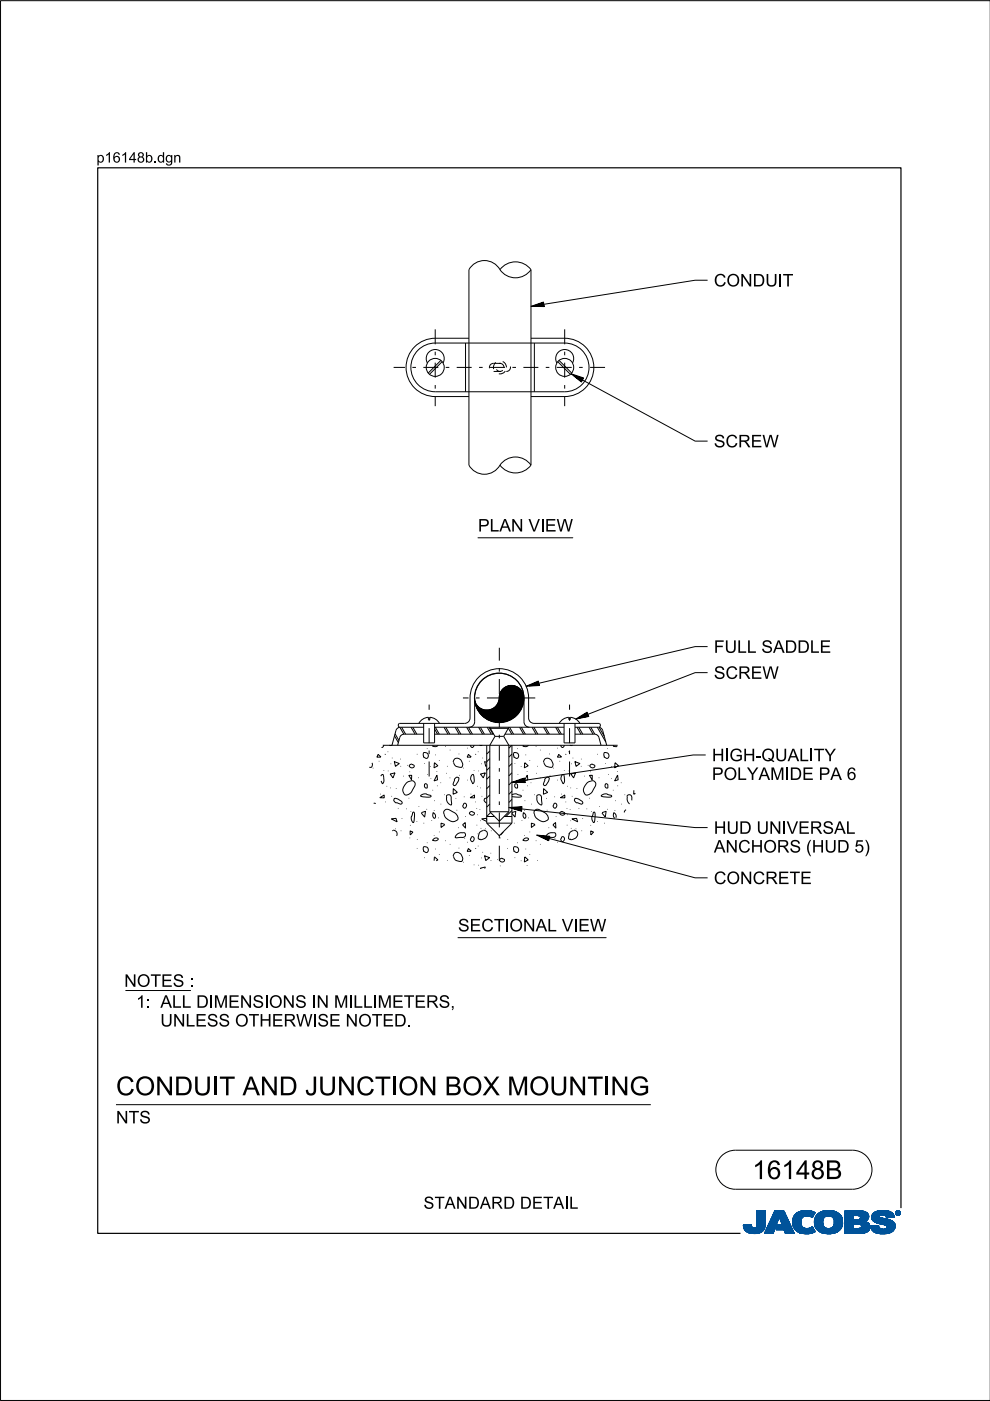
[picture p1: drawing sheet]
<svg xmlns="http://www.w3.org/2000/svg" width="210mm" height="297mm" viewBox="0 0 210 297" stroke-linecap="round" stroke-linejoin="round" font-family="sans-serif">
<defs><g id="words">
<g font-size="4">
<text x="24.6" y="232.2">CON</text>
<text x="36.9" y="232.2">DUI</text>
<text x="46.5" y="232.2">T AN</text>
<text x="59.1" y="232.2">D JUN</text>
<text x="75.5" y="232.2">CTI</text>
<text x="84.4" y="232.2">ON</text>
<text x="94.3" y="232.2">BOX M</text>
<text x="112.2" y="232.2">OUN</text>
<text x="129.4" y="232.2">N</text>
<text x="133.5" y="232.2">G</text>
<text x="159.5" y="250">16148B</text>
</g>
<g font-size="2.6">
<text x="151.4" y="60.7">CON</text>
<text x="159.6" y="60.7">DUI</text>
<text x="166" y="60.7">T</text>
<text x="151.4" y="94.8">SCREW</text>
<text x="101.3" y="112.7">PLAN</text>
<text x="112" y="112.7">VI</text>
<text x="151.4" y="138.4">FULLSADDLE</text>
<text x="151.4" y="143.9">SCREW</text>
<text x="151" y="161.4">H</text>
<text x="153.6" y="161.4">I</text>
<text x="154.7" y="161.4">GH</text>
<text x="160.2" y="161.4">-</text>
<text x="161.4" y="161.4">QUALI</text>
<text x="172.5" y="161.4">TY</text>
<text x="151" y="165.4">POLYAM</text>
<text x="166.4" y="165.4">I</text>
<text x="167.4" y="165.4">DE PA 6</text>
<text x="151.4" y="176.8">H</text>
<text x="154" y="176.8">UD UN</text>
<text x="165.7" y="176.8">I</text>
<text x="166.8" y="176.8">VERSAL</text>
<text x="151.4" y="180.8">AN</text>
<text x="156.5" y="180.8">CH</text>
<text x="161.8" y="180.8">ORS (</text>
<text x="172.1" y="180.8">H</text>
<text x="174.8" y="180.8">UD 5)</text>
<text x="151.4" y="187.4">CON</text>
<text x="159.6" y="187.4">CRETE</text>
<text x="97.1" y="197.5">SECTI</text>
<text x="108" y="197.5">ON</text>
<text x="113.6" y="197.5">ALVI</text>
<text x="122.6" y="197.5">EW</text>
<text x="26.3" y="209.2">N</text>
<text x="29" y="209.2">OTES :</text>
<text x="28.9" y="213.7">1:ALLDI</text>
<text x="45.3" y="213.7">M</text>
<text x="48.4" y="213.7">EN</text>
<text x="53.5" y="213.7">SI</text>
<text x="57" y="213.7">ON</text>
<text x="67.1" y="213.7">N</text>
<text x="70.8" y="213.7">M</text>
<text x="74.9" y="213.7">L</text>
<text x="80.1" y="213.7">M</text>
<text x="83.1" y="213.7">ETERS,</text>
<text x="34" y="217.6">UN</text>
<text x="39.3" y="217.6">LESS OTH</text>
<text x="57.6" y="217.6">ERW I</text>
<text x="67.3" y="217.6">SE N</text>
<text x="75.9" y="217.6">OTED.</text>
<text x="24.6" y="238.2">N</text>
<text x="27.3" y="238.2">TS</text>
<text x="89.8" y="256.3">STAN</text>
<text x="99.2" y="256.3">DARD DETAI</text>
<text x="120.6" y="256.3">L</text>
</g>
<g font-size="2.2">
<text x="20.5" y="34.5">p16148b.</text>
<text x="33.3" y="34.5">dgn</text>
</g>
</g></defs>
<g fill="none" stroke="#00539a" stroke-width=".21">
<path d="M157.6 259.8h1.7M157.6 259.9h1.7M157.6 259.9l1.7 .1M157.6 260h1.8M158.1 259.7h1.2M159.3 259.7h-1.7l.1 .7M159.3 259.7h-.9M159.3 259.7l.1 .3M159.4 260l.1 .3M160.4 260l-.2 .3h2M160.5 259.6h1.8M160.5 259.6l-.1 .4"/>
<path d="M160.5 259.7h1.8M160.5 256.7v2.9M160.5 256.9h1.8M160.5 257.5h1.8M160.5 256.7h1.8v2.7M160.5 256.8h1.8M160.5 256.8l1.8 .1M160.5 256.9l1.8 .1M160.5 257h1.8M160.5 257.1h1.8M160.5 257.2h1.8M160.5 257.2l1.8 .1"/>
<path d="M160.5 257.3h1.8M160.5 257.4h1.8M160.5 257.4l1.8 .1M160.5 257.6h1.8M160.5 257.6l1.8 .1M160.5 257.7h1.8M160.5 257.8h1.8M160.5 257.9h1.8M160.5 258h1.8M160.5 258.1h1.8M160.5 258.1l1.8 .1M160.5 258.2h1.8"/>
<path d="M160.5 258.3h1.8M160.5 258.3l1.8 .1M160.5 258.4h1.8M160.5 258.5h1.8M160.5 258.5l1.8 .1M160.5 258.6h1.8M160.5 258.6l1.8 .1M160.5 258.7h1.8M160.5 258.8h1.8M160.5 258.9h1.8M160.5 259h1.8M160.5 259.1h1.8"/>
<path d="M160.5 259.2h1.8M160.5 259.3h1.8M160.5 259.8h1.8M162.2 260h-1.8M162.2 259.9v.3M162.2 259.9h-1.8M162.2 259.8h-1.7M162.3 259.4l-.1 .5M162.3 259.4v-2.7h-1.8v2.9M162.3 259.5h-1.8M162.3 259.6h-1.8M162.3 256.7l-1.8 .1"/>
<path d="M162.3 259.4h-1.8M163.7 258.1h3.1M163.7 258h3.1M163.7 257.9h3M163.8 257.8h2.9M163.8 257.7h2.9M163.8 257.7h2.8M163.9 257.6h2.7M163.9 257.5h2.7M164 257.4h2.5M164 257.3h2.5M164.1 257.2h2.3"/>
<path d="M164.1 257.1h2.3M164.1 257h2.3M164.2 257h2.1M164.2 256.9h2.1M164.2 256.8h2.1M164.3 256.7h1.9l2.2 4.8h-1.9l-.3-.8h-1.7l.4-1h1l-.7-1.7-1.3 3.5h-1.8zM164.5 260h-1.7M164.5 259.9l-1.7 .1M164.5 259.9h-1.7M164.5 259.8l-1.7 .1M164.6 259.8h-1.7M164.6 259.7l-1.7 .1"/>
<path d="M164.6 259.7h-1.7M164.6 259.6h-1.7M164.6 259.5l-1.6 .1M164.7 259.5h-1.7M164.7 259.4l-1.7 .1M164.7 259.4h-1.7M164.7 259.3l-1.6 .1M164.7 259.3h-1.6M164.8 259.2l-1.7 .1M164.8 259.2h-1.7M164.8 259.1l-1.6 .1M164.8 260h2.9"/>
<path d="M164.8 259.1h-1.6M164.8 259.9h2.9M164.8 259l-1.6 .1M164.9 259.9h2.7M164.9 259h-1.7M164.9 259.8h2.7M164.9 258.9h-1.6M164.9 258.8h-1.6M164.9 259.7h2.7M164.9 259.7l-.4 1 3.6 .1M165 258.7h-1.6M165 258.6l-1.6 .1"/>
<path d="M165 258.6h-1.6M165 258.5l-1.6 .1M165 258.5h-1.6M165.1 258.4l-1.6 .1M165.1 258.4h-1.6M165.1 258.3l-1.6 .1M165.1 258.3h-1.6M165.1 258.2l-1.5 .1M165.1 258.2h-1.5M165.2 258.1l-1.6 .1M165.2 258.1h-1.6M165.2 258l.7 1.7h-1"/>
<path d="M165.2 258l.7 1.7M165.3 258.1h1.5M165.3 258.1l1.6 .1M165.3 258.2h1.6M165.3 258.2l1.6 .1M165.3 258.3h1.6M165.4 258.3l1.6 .1M165.4 258.4h1.6M165.4 258.4l1.6 .1M165.4 258.5h1.6M165.4 258.5l1.7 .1M165.4 258.6h1.7"/>
<path d="M165.5 258.6l1.6 .1M165.5 258.7h1.6M165.5 258.8h1.7M165.5 258.9h1.7M165.6 258.9h1.6M165.6 259h1.7M165.6 259l1.7 .1M165.6 259.1h1.7M165.6 259.1l1.7 .1M165.7 259.2h1.7M165.7 259.2l1.7 .1M165.7 259.3h1.7"/>
<path d="M165.7 259.3l1.7 .1M165.7 259.4h1.7M165.8 259.4l1.7 .1M165.8 259.5h1.7M165.8 259.5l1.7 .1M165.8 259.6h1.7M166.2 256.7l2.2 4.8M166.2 256.8l-1.9-.1-2.2 4.8h1.8l1.3-3.5M168 258.9l.4 1.5M168 258.9h1.8M168 259h1.8M168 259.1h1.8"/>
<path d="M168 259.2h1.8M168 259.2l1.8 .1M168 259.3h1.8M168 259.3l1.8 .1M168.1 259.4h1.8M168.1 259.5h1.7M168.1 259.4l1.7 .1M168.1 259.5l1.8 .1M168.1 259.6h1.8M168.1 259.7h1.8M168.1 259.7l1.8 .1M168.1 259.8h1.8"/>
<path d="M168.1 259.8l1.8 .1M168.2 260h1.8M168.2 259.9h1.8M168.3 258l-.3 .9M168.9 257.3l-.6 .7M169.1 257.1h3.6M169.2 257h3.4M169.4 256.9h3.1M169.5 256.9h2.9M169.8 256.8h2.4M169.8 259.1a1.33 1.33 0 0 0 .8 1.4 1.33 1.33 0 0 0 1.5-.3l.2-.1M169.8 259.1h-1.8"/>
<path d="M169.8 259l-1.8 .1M169.9 258.8l-1.9 .1M169.9 258.8h-1.9M169.9 258.7h-1.9M169.9 258.6h-1.8M169.9 258.6l-1.9 .1M169.9 258.5l-1.8 .1M169.9 258.5h-1.8M169.9 258.4l-1.8 .1M170 258.4h-1.9M170 258.4l-.2 .7M170 258.3l-1.8 .1"/>
<path d="M170 258.3h-1.8M170 258.2l-1.8 .1M170.1 258.2h-1.9M170.1 258.1l-.1 .3M170.1 258.1l-1.9 .1M170.2 258.1h-2M170.3 258h-2.1M170.3 256.7l-1.4 .5M170.3 256.7h1.5M170.3 256.7a4 4 0 0 1 2.5 .4M170.4 258h-2.1M170.4 257.9h-2.1"/>
<path d="M170.6 257.8l-2.3 .1M170.6 257.9l-.5 .2M170.8 257.8h-2.5M171.4 257.8h1M171.5 256.7l-1.7 .1M171.5 256.7l.6 .1M171.7 257.8h.7M171.8 257.9h.6M171.9 258h.4M172.1 258.1h.2M172.2 258.1h.1M172.3 258h-.3"/>
<path d="M172.4 257.7l-4 .1M172.5 257.7h-4.1M172.5 257.6l-4 .1M172.5 257.6h-4M172.6 257h-3.3M172.6 257.5l-4.1 .1M172.6 257.5h-4M172.6 257.4l-4 .1M172.7 257.4h-4M172.7 259h1.8M172.7 259.2h1.8M172.7 259.3h1.8"/>
<path d="M172.7 259.3l1.8 .1M172.7 259.4h1.8M172.7 257.3l-3.9 .1M172.7 259.5h1.8M172.7 259.5l1.8 .1M172.7 259.6h1.8M172.7 259.7h1.8M172.7 258.6h1.8M172.7 257.3h-3.9M172.8 259.8h1.8M172.8 257.2l-3.9 .1M172.8 259.9h1.8"/>
<path d="M172.8 259.9l.3 .6M172.8 259.8l1.8 .1M172.8 259.9l1.8 .1M172.8 257.2h-3.9M172.8 260h1.8M172.8 257.1l-.6 1.1a1.75 1.75 0 0 0-1.6-.3M172.9 257.1l-3.9 .1M173 257.8l-.3 1.3h1.8M173 257.8h5.3M173.1 257.7h5.2M173.1 257.7h5.1M173.1 257.6h5.1"/>
<path d="M173.2 257.6h4.9M173.2 257.5h4.8M173.4 257.4h4.6M173.4 257.4h4.5M173.5 257.3h4.4M173.6 257.2l4.2 .1M173.6 257.2h4.1M173.7 257.1l4 .1M173.8 257.1h3.8M173.9 257h3.5M174 257h3.3M174.1 256.9h3.2"/>
<path d="M174.2 256.9h2.8M174.4 256.8h2.6M174.5 259h-1.8M174.5 259.2a1.15 1.15 0 0 0 1.3 1.3M174.5 259.2l-1.8-.1 .1 .8M174.5 258.9l-1.8 .1M174.5 258.9h-1.8M174.5 258.8l-1.8 .1M174.5 258.7l-1.8 .1M174.5 258.7h-1.8M174.5 258.6l-1.8 .1M174.5 258.5l-1.8 .1"/>
<path d="M174.6 258.5h-1.9M174.6 256.8h1.9M174.6 258.4l-.1 .8M174.6 258.4h-1.8M174.6 258.4l-1.9 .1M174.6 258.3l-1.8 .1M174.6 258.3h-1.8M174.7 258.2h-1.9M174.7 258.1l-.1 .3M174.8 258.1l-2 .1M174.8 258.1h-1.9M174.9 256.7a3.2 3.2 0 0 1 3.6 1.4l.1 .8-.1 1.1"/>
<path d="M174.9 258l-1.9 .1M175 258h-2M175.1 257.9l-.4 .2M175.1 257.9h-2.1M175.2 257.9h-2.2M175.5 256.7h.7M175.7 257.8l-.6 .1M175.7 257.8l.6 .1M175.7 257.8h-2.7M176 257.8h2.4M176.2 257.9h2.2M176.3 257.9l.5 .5"/>
<path d="M176.4 258h2M176.4 256.7h-1.5a2.68 2.68 0 0 0-1.9 1.1M176.5 258l2 .1M176.5 258.1h2M176.6 258.1h1.9M176.6 258.2h1.9M176.7 258.2l1.8 .1M176.7 258.3h1.8M176.7 258.3l1.9 .1M176.7 259.9h1.8M176.7 258.4h1.9M176.8 258.4l.1 .5"/>
<path d="M176.8 258.4l1.8 .1M176.8 258.5h1.8M176.8 258.6h1.8M176.9 258.8h1.7M176.9 258.8l1.8 .1M176.9 258.7h1.7M176.9 259.4h1.8M176.9 259.2l1.8 .1M176.9 259.1h1.8M176.9 259.2h1.8M176.9 258.9v.3M176.9 259.2a1.11 1.11 0 0 1-1.1 1.3"/>
<path d="M176.9 259h1.8M176.9 258.9h1.8M176.9 259.3h1.8M176.9 259.3l1.8 .1M178 257.4l-4.7 .1M178.4 257.9h-2.1l.5 .5M178.5 259.7l-1.7 .1M178.5 259.8l-1.8 .1M178.5 259.8h-1.7M178.5 260l-.2 .5M178.5 259.9l-1.8 .1M178.5 260h-1.8"/>
<path d="M178.6 259.7h-1.8M178.6 258.5l-1.8 .1M178.6 259.6h-1.8M178.6 259.5l-1.8 .1M178.6 259.5h-1.8M178.7 259.4h-1.8M179.1 259.7h1.8M179.1 259.5h5.2M179.1 256.9h4.4M179.1 257.5h5M179.1 256.8h4M179.1 256.8h3.4"/>
<path d="M179.1 257h4.5M179.1 257.1h4.7M179.1 257.1l4.7 .1M179.1 257.2h4.8M179.1 257.2l4.8 .1M179.1 257.3h4.8M179.1 257.3l4.9 .1M179.1 257.4h4.9M179.1 257.4l5 .1M179.1 257.6h5M179.1 257.6l5 .1M179.1 257.7h5"/>
<path d="M179.1 257.7l1.8 .1M179.1 257.8h1.8M179.1 257.9h1.8M179.1 258h1.8M179.1 258.1h1.8M179.1 258.2h1.8M179.1 258.3h1.8M179.1 258.4h1.8M179.1 258.5h1.8M179.1 258.5l1.8 .1M179.1 258.6h4.8M179.1 258.7h4.7"/>
<path d="M179.1 258.7h4.6M179.1 258.8h4.5M179.1 258.9h4.5M179.1 258.9h4.3M179.1 259h4.4M179.1 259l4.5 .1M179.1 259.1h4.6M179.1 259.1l4.7 .1M179.1 259.2h4.8M179.1 259.2l4.9 .1M179.1 259.3h5M179.1 259.3l5.1 .1"/>
<path d="M179.1 259.4h5.1M179.1 259.4l5.1 .1M179.1 259.5l1.8 .1M179.1 259.6h1.8M179.1 259.8h1.8M179.1 259.9h1.8M179.1 260h1.8M180.9 257.7v.9M181.8 259.5h-.9v1v-1M181.8 259.5h.2M181.8 259.5l.8 .3M182.1 257.7l2.1 .1"/>
<path d="M182.2 257.8h2M182.2 259.5l2.1 .1M182.3 258.5h1.7M182.3 258.5l-1.4 .1M182.3 257.9h1.9M182.4 257.9h1.8M182.4 257.9v.1M182.4 257.9l-.4-.2h-1.1v.9M182.4 258h1.8M182.4 258v.3M182.4 258.3l-.1 .2M182.4 259.6h1.9"/>
<path d="M182.4 258.1h1.8M182.4 258.1l1.8 .1M182.4 258.2h1.8M182.5 259.7h1.9M182.5 256.9l1.1 .1M182.5 259.7l1.9 .1M182.6 259.8h1.8M182.6 259.8v.4l-.2 .2M182.7 259.9h1.7M182.9 256.8h-3.8v4.7M183.3 256.9l-4.2-.1v4.7M183.6 257l.4 .4"/>
<path d="M183.9 259.2l.2 .2M184 258.5l-2.1 .1M184 258.5h-1.8M184 257.4l.1 .2M184.1 258.4l-.8 .6 .6 .2M184.1 258.4h-1.8M184.1 258.3l-1.7 .1M184.1 258.3h-1.7M184.1 257.6l.1 .6M184.1 258.2l-1.7 .1M184.1 259.4l.3 .5v.6M184.2 258.2l-.1 .2"/>
<path d="M184.2 258h-1.8M184.4 259.9h-1.7M184.5 260h-1.8M184.6 259.9v.2M184.6 259.9h1.7M184.6 260h1.7M184.8 258.1h1.7M184.8 258l.2 .7M184.8 258h1.7M184.8 258.3h2.5M184.8 258.3l2.8 .1M184.8 258.1l1.8 .1"/>
<path d="M184.8 258.2h2M184.8 258.4h3M184.8 258.4l3.2 .1M184.9 258.2l2.1 .1M184.9 257.6h4.6M184.9 258.5h3.4M184.9 258.5l3.6 .1M184.9 258.6h3.7M184.9 257.5h4.5M185 257.5h4.4M185 258.6l3.7 .1M185 258.7h3.9"/>
<path d="M185 258.7l.6 .4M185 257.4h4.3M185 257.4h4.4M185.1 258.7l3.9 .1M185.1 258.8h.7M185.1 257.3h4.1M185.2 258.9h.6M185.2 258.9l4.1 .1M185.3 257.2h3.9M185.3 259h4M185.3 257.1l3.8 .1M185.4 257.1h3.7"/>
<path d="M185.4 259l4 .1M185.5 257h3.5M185.5 259.1h4M185.6 259.1l3.9 .1M185.6 259.1l.5 .2M185.7 259.2h3.9M185.7 256.9h3M185.8 259.2l3.8 .1M185.8 258.9h3.4M185.9 258.8h3.2M185.9 256.8h2.7M185.9 256.8l-.8 .5-.3 .7"/>
<path d="M185.9 256.8l.7-.1a3.3 3.3 0 0 1 2.7 .6h-4.2M186 259.3h3.6M186.1 256.8h2.3M186.1 259.4h3.6M186.1 259.3l1.5 .4 .4 .2M186.3 259.8l-.5 .1M186.3 259.8l-1.7 .1M186.3 259.8v.3M186.3 259.4h3.4M186.4 257.9h-1.6M186.4 257.9l.1 .1M186.5 257.9h-1.7"/>
<path d="M186.5 257.8h-1.7M186.5 258v.1M186.5 257.8l-.1 .1M186.5 257.7h-1.6M186.5 259.4l3.2 .1M186.5 258.1l.1 .1M186.6 257.6l-1.7 .1M186.6 258.2l.4 .1M186.7 256.7h.8M186.7 259.5h3M186.9 257.6h-2M186.9 259.5l2.9 .1"/>
<path d="M187 258.3l1.7 .4 .9 .6M187.2 259.6h2.6M187.3 257.6h2.2M187.4 259.7h2.4M187.6 257.6l1.9 .1M187.6 259.7h2.2M187.6 257.7h2M187.7 257.7a1.07 1.07 0 0 0-1.2 .1M187.7 257.7l.1 .1M187.7 257.8h1.9M187.8 257.8h1.7M187.8 256.7h-1.3"/>
<path d="M187.8 257.8l.1 .4M187.8 257.9h1.7M187.8 257.9h1.8M187.9 258h1.7M187.9 258l1.7 .1M187.9 258.1h1.1M187.9 258.1h1.7M187.9 259.9h1.9M188 259.9l.1 .2M188 260h1.8M188.1 257h-2.6M188.2 257h.6"/>
<path d="M188.7 256.9h-2.9M189.3 257.3l.3 .8-1.7 .1M189.6 259.3l.2 .4v.6M189.8 259.9l-1.8 .1M189.8 259.8h-2.1M189.8 259.8h-1.9M189.9 257.2v.1M189.9 257.1h.1M189.9 257.2h.1M189.9 257.3h.1M189.9 257.3l.2 .3M190 257.4h.1"/>
<path d="M190 257.4l.1 .1M190 257.5h.2M190 257.2v.1M190 257.2l.2 .3M190 257.3l.2 .2M190 257.1h-.1M190 257h-.1M190.1 257h-.2M190.1 257.5l.2 .1M190.1 256.9h-.1M190.1 257.6h.6M190.2 256.8l-.1 .1"/>
<path d="M190.2 257.5l.2 .1M190.2 257.5l-.1 .1M190.2 257.6h.4M190.2 256.9h.4M190.2 256.9h.4l-.1 .3 .2 .3-.3-.3-.2 .3zM190.2 256.9v.6l.1-.3 .3 .3M190.2 257h.4M190.2 257.1h.1M190.2 257.1h.5M190.2 257.2h.5M190.2 257.2l.3 .1M190.2 257.3h.1"/>
<path d="M190.2 257.4h.1M190.2 257.4l.1 .1M190.2 256.8h-.1M190.3 257h.2v.1l-.2 .1zM190.3 257v.2M190.3 257h-.1M190.4 257.2l.2 .3M190.4 257.6h.1M190.4 256.8h-.2l-.2 .4M190.4 256.7a.5 .5 0 0 1 .5 .5 .5 .5 0 0 1-.5 .5M190.4 256.8l.4 .2v.2M190.4 256.7a.5 .5 0 0 0-.5 .5 .5 .5 0 0 0 .5 .5l-.3-.1"/>
<path d="M190.4 256.8l.3 .1 .1 .3M190.4 256.7l-.4 .2-.1 .3M190.4 256.7v.1M190.4 257.6v.1M190.4 256.7l.3 .1 .2 .4M190.4 257h-.1l.1 .2M190.4 257l.2 .1-.2 .1M190.4 257h.1M190.5 257.3h.1M190.5 257.3l.1 .1M190.5 257.2l.2 .3M190.5 257.4h.1"/>
<path d="M190.5 257.1h.2M190.5 257.4l.2 .1M190.5 257l-.1 .2M190.5 256.7h-.3M190.6 257.5h.2M190.6 256.8h.1M190.6 257.1l-.1 .1M190.7 257.1h-.1M190.7 257.1l-.2 .1M190.7 257.1l-.5-.2v.6l.1-.3M190.7 257h-.1M190.7 256.8l.1 .1"/>
<path d="M190.7 256.8h-.6M190.7 256.9h.2M190.8 257h.1M190.8 257.6h-.2M190.8 257.2v.2l-.4 .2M190.8 257.2l-.1 .3-.3 .1M190.8 257.1h.1M190.8 257.2h.1M190.9 257.4l-.2 .1M190.9 257.4h-.1M190.9 257.3l-.1 .1M190.9 257.3h-.1"/>
<path d="M190.9 257.2h.1M190.9 257.2l-.1 .3-.4 .2M190.9 257.1h-.1M157.7 260.1h1.7M157.7 260l1.7 .1M157.7 260.2h1.8M157.7 260.2l1.8 .1M157.7 260.3h1.8M157.7 260.3l1.9 .1M157.7 260.4h4.4M157.7 260.4l.4 .5M157.7 260.4l4.4 .1"/>
<path d="M157.8 260.5h4.3M157.8 260.6h4.3M157.8 260.7h4.2M157.9 260.7h4.1M157.9 260.8h4M158 260.8h3.9M158 260.9h3.9M158.1 260.9h3.3M158.1 261h3.6M158.2 261h3.5M158.3 261.1h3.2M158.4 261.2h3.1"/>
<path d="M158.5 261.2h2.9M158.6 261.3h2.7M158.7 261.4h2.4M158.8 261.4h2.1M159.1 261.5h1.6M159.5 260.3l.3 .1 .4-.1M159.7 261.5h.7M160.9 261.4h.1M161.5 260.9h.2M161.6 261.1h-3.3M162.1 260.3l-2 .1M162.2 260.2l-1.9 .1"/>
<path d="M162.2 260.2a2.25 2.25 0 0 1-2.8 1.3l-.9-.2-.4-.4M162.2 260.2h-1.9M162.2 260.1l-1.8 .1M162.2 260.1h-1.8M162.2 260l-1.8 .1M164 261.4h-1.9M164 261.3l-1.9 .1M164 261.3h-1.8M164 261.2l-1.8 .1M164 261.2h-1.8M164.1 261.1l-1.9 .1M164.1 261.1h-1.8"/>
<path d="M164.1 261l-1.8 .1M164.1 261h-1.8M164.1 260.9l-1.8 .1M164.2 260.9h-1.8M164.2 260.8l-1.8 .1M164.2 260.8h-1.8M164.2 260.7l-1.8 .1M164.2 260.7h-1.7M164.2 260.6l-1.7 .1M164.3 260.6h-1.8M164.3 260.5h-1.8M164.3 260.4l-1.7 .1"/>
<path d="M164.3 260.4h-1.7M164.3 260.3l-1.7 .1M164.4 260.3h-1.8M164.4 260.2l-1.7 .1M164.4 260.2h-1.7M164.4 260.1l-1.7 .1M164.4 260.1h-1.7M164.5 260l-1.8 .1M164.5 260.7h3.5M164.6 260.7h3.4M164.6 260.6h3.4M164.6 260.5h3.4"/>
<path d="M164.6 260.5h3.3M164.6 260.4h3.3M164.7 260.4h3.2M164.7 260.3h3.2M164.7 260.3h3.1M164.7 260.2h3.1M164.8 260.1h3M164.8 260.1h2.9M166.3 260.8h1.8M166.3 260.8l1.8 .1M166.3 260.9h1.8M166.3 260.9l1.8 .1"/>
<path d="M166.3 261h1.9M166.3 261l1.9 .1M166.4 261.1h1.8M166.4 261.1l1.8 .1M166.4 261.2h1.9M166.4 261.2l1.9 .1M166.4 261.3h1.9M166.5 261.3l1.8 .1M166.5 261.4h1.9M166.5 261.5h1.9M166.5 261.5l-.3-.8 .3 .8h1.9M168.2 260l1.9 .1"/>
<path d="M168.2 260.1h1.9M168.2 260.1l1.9 .1M168.2 260.2h2M168.3 260.2l2 .1M168.3 260.3h2.1M168.3 260.3l2.2 .1M168.3 260.4h2.5M168.4 260.4l.6 .7M168.4 260.4l4.1 .1M168.5 260.5h4M168.5 260.6h4M168.6 260.7h4"/>
<path d="M168.6 260.7l4 .1M168.7 260.8h3.9M168.7 260.8l4 .1M168.8 260.9h3.9M168.9 260.9l3.8 .1M168.9 261h3.9M169 261l3.8 .1M169 261.1h3.9M169 261.1a4.2 4.2 0 0 0 3.8 0M169.1 261.1h3.8M169.2 261.2h3.5M169.3 261.3h3.2"/>
<path d="M169.5 261.4h2.8M169.6 261.4h2.6M170 261.5h2M170.6 261.6h.4M171.5 260.4h.9M171.6 260.4h.8M171.8 261.5h-1.5M171.8 260.3h.6M172 260.3h.3M172 260.2h.3M172.1 260.2h.2M172.2 260.1h.1"/>
<path d="M172.3 260.1l.6 1M172.6 261.2l-3.3 .1M172.8 260.1h1.9M172.9 260.1l1.9 .1M172.9 260.2h1.9M172.9 260.2l2 .1M172.9 260.3h2.2M173 260.3l2.1 .1M173 260.4h2.4M173 260.4h5.3M173.1 260.5h5.2M173.1 260.5l.7 .6 .8 .4"/>
<path d="M173.1 260.6h5.2M173.2 260.6h5M173.3 260.7h4.9M173.3 260.7h4.8M173.3 260.8h4.7M173.4 260.9h4.5M173.5 260.9h4.4M173.5 261h4.3M173.6 261h4.2M173.7 261.1h4M173.8 261.1h3.8M173.8 261.2h3.7"/>
<path d="M174 261.2h3.4M174.2 261.4h2.9M174.3 261.4h2.7M175.1 261.5h1.4M175.3 261.6h.4M176.6 260.2h1.9M177 261.4l-1 .2-1.4-.1h2.2M177.3 261.3h-3.3M178.1 260.8h-4.8M178.3 260.5l-.6 .6-.7 .3M178.3 260.4h-2.2M178.4 260.3l-2.2 .1"/>
<path d="M178.4 260.3h-2l-.6 .2M178.5 260.2l-2.1 .1M178.5 260.2h-2M178.5 260.1h-1.9M178.5 260l-1.9 .1M179.1 261.5h3.4M179.1 260.1h1.8M179.1 260.1l1.8 .1M179.1 260.2h1.8M179.1 260.2l1.8 .1M179.1 260.3h1.8M179.1 260.4h1.8"/>
<path d="M182.3 260.4h2.1M182.4 260.4h2M182.4 260.4l-.6 .1M183.1 261.4l-4 .1M183.4 261.3l-4.3 .1M183.5 261.3h-4.4M183.7 261.3h-.1M183.7 261.2l-4.6 .1M183.8 261.2h-4.7M183.9 261.1l-4.8 .1M184 261.1h-4.9M184 261l-4.9 .1"/>
<path d="M184.1 261l-.8 .4-1.1 .1M184.1 261h-5M184.1 260.9l-5 .1M184.2 260.9h-5.1M184.2 260.8l-5.1 .1M184.3 260.8h-5.2M184.3 260.7l-5.2 .1M184.3 260.7h-5.2M184.4 260.6l-5.3 .1M184.4 260.6h-5.3M184.4 260.5h-5.3M184.4 260.5l-.3 .5"/>
<path d="M184.4 260.4l-5.3 .1M184.5 260l-1.8 .1M184.5 260.2l-2 .1M184.5 260.3h-2M184.5 260.1h-1.9M184.5 260.2h-1.9M184.6 260l1.7 .1M184.6 260.1l.1 .3M184.6 260.1h1.8M184.6 260.2h1.8M184.6 260.1l1.8 .1M184.6 260.2l1.8 .1"/>
<path d="M184.7 260.3h1.8M184.7 260.3l1.8 .1M184.7 260.4a2.52 2.52 0 0 0 2.7 1.2M184.7 260.4h1.9M184.7 260.5h2M184.7 260.5h2.1M184.8 260.6h2.1M184.8 260.6h4.8M184.8 260.7h4.7M184.9 260.8h4.6M184.9 260.8h4.5M185 260.9h4.4"/>
<path d="M185.1 260.9h4.3M185.1 261h4.3M185.2 261.1h4M185.2 261.1h3.9M185.3 261.2h3.7M185.4 261.2h3.5M185.5 261.3h3.4M185.7 261.3h3.1M185.8 261.4h2.7M185.9 261.5h2.4M186.3 260.1a1.08 1.08 0 0 0 1.4 .5M186.4 261.5h1.6"/>
<path d="M186.6 261.6h.9M188 260.4h1.8M188 260.4l-.3 .2M188.1 260.3h1.7M188.1 260.1l-.1 .3M188.1 260.2h1.7M188.3 261.5l-.9 .1M188.9 261.3l-.6 .2M189.3 261.1h-4.1M189.4 260.9l-.5 .4M189.6 260.7h-4.8M189.7 260.6h-2"/>
<path d="M189.7 260.5h-1.9M189.7 260.5h-1.8M189.7 260.4h-1.7M189.7 260.3h-1.6M189.8 260.2h-1.7M189.8 260.3l-.4 .6M189.8 260.1h-1.7M189.8 260h-1.7"/>
<circle cx="190.4" cy="257.2" r=".51"/>
<circle cx="190.4" cy="257.2" r=".42"/>
</g>
<g fill="none" stroke="#000" stroke-width=".21">
<path d="M210 .1h-209.9v296.8h209.9M106 57.2a4.1 4.1 0 0 1 6.6 0M106 57.2a3.8 3.8 0 0 0-6.6 0v41.4a3.8 3.8 0 0 0 6.6 0M106 57.2a4 4 0 0 0 6.6 0M112.6 57.2v41.4M150 59.4h-2.6l-32.8 5.2 .3-.1 .1 .2h-.8l.8-.3 .1 .4h-1.4l1.4-.5 .2 .6h-2.1l2-.7 .2 .8h-2.8l2.6-1 .2 1M88.6 74.2l.9-.7 1.1-.5 1.7-.3h27.4a5.2 5.2 0 0 1 5.2 5.2 5.2 5.2 0 0 1-5.2 5.2h-27.4a5.2 5.2 0 0 1-4.8-3.2 5.2 5.2 0 0 1 1.1-5.7zM90.6 77a1.91 1.91 0 0 1 1.7-2.9 1.91 1.91 0 0 1 1.6 2.9M93.5 76.4l-2.7 2.7M93.8 76.7l-2.7 2.7M98.7 72.7v10.4M99.4 71.7h-7.1a6.2 6.2 0 0 0-6.2 6.2 6.2 6.2 0 0 0 6.2 6.2h7.1"/>
<path d="M112.6 71.7h7.1a6.2 6.2 0 0 1 6.2 6.2 6.2 6.2 0 0 1-6.2 6.2h-7.1M113.3 72.7v10.4M118.1 77a1.91 1.91 0 0 1 1.6-2.9 1.91 1.91 0 0 1 1.7 2.9M118.3 76.7l2.6 2.7M118.5 76.4l2.7 2.7M106 98.6a4 4 0 0 1 6.6 0M106 98.6a4.1 4.1 0 0 0 6.6 0M123.3 81l.4-.9-2.6-.9 2.2 1.8 .3-.8-2-.6 1.6 1.3 .2-.6-1.4-.5 1.1 .9 .2-.4-.8-.3 .6 .5 .1-.2-.3-.1 24.5 13.3h2.6M101.3 114h20.2M150 137.1h-2.6l-33.8 7.9 .2-.1 .1 .2h-.8l.8-.3 .2 .4-1.5 .1 1.4-.6 .3 .6-2.2 .1 2-.9 .3 .8-2.8 .2 2.5-1.1 .3 .9M81.2 158h49.8M81.4 158l-.2 .3-.3 .2"/>
<path d="M81.6 159.9h.1M81.7 159.9v.1M82.2 159.4v.1M83.6 156l.9 1.4M83.8 155.6l.8 1.4M84.8 154.2l.8 1.5M85.2 154.2l.8 1.5M87.2 154.2l.8 1.5M87.5 154.2l.9 1.5M88.4 159.9h.1M88.5 158h.1M88.8 153.4a2.5 2.5 0 0 1 2-1.3v.5h.3v-.5a2.5 2.5 0 0 1 2.1 1.3"/>
<path d="M89.8 159.6a.64 .64 0 0 1 .9 .3 .64 .64 0 0 1-.4 .9 .88 .88 0 0 1-.5-1.2zM89.8 154.2h-4.9a.96 .96 0 0 0-1 .7l-.8 3.1h-.6M89.8 153.4v4.1h2.3v-4.1M89.8 155.7h-4.1a.96 .96 0 0 0-.9 .7l-.5 1.6M90.5 158.7h.1M91.9 158l-.2 .2M92.1 154.6l.7 1.1M92.1 155.7h12.6M92.1 154.2h27.5M92.3 154.2l.8 1.5M92.9 158a1.09 1.09 0 0 1-1.2 .2M94.1 154.2l.9 1.5"/>
<path d="M94.5 158.3h.1M94.5 154.2l.9 1.5M95.4 159v.1M96.5 154.2l.8 1.5M96.9 154.2l.8 1.5M97.3 159.9h.1M98.5 153.4h-13.8l-.3 .4 .3 .4M98.9 154.2l.9 1.5M99 158.6h.1M99.3 154.2l.9 1.5M99.7 158a.4 .4 0 0 0 .4 .5 .4 .4 0 0 0 .4-.5M100.6 147.9a2.65 2.65 0 0 0 2.8 2.6 2.65 2.65 0 0 0 2.5-3 2.61 2.61 0 0 1 2.8-2.2 2.61 2.61 0 0 1 2.4 2.7"/>
<path d="M100.6 148v5a1.15 1.15 0 0 1-1.1 1.2M100.6 148a5.2 5.2 0 0 1 5.3-5.2 5.2 5.2 0 0 1 5.2 5.2M100.6 148a5.2 5.2 0 0 0 5.3 5.2 5.2 5.2 0 0 0 5.2-5.2M100.7 159.9h.1M100.8 149.1l-.1-.5 .3 .8h-.1l.1 .1h-.1l.2 .1h-.2l.3 .1h-.2l.3 .1h-.3l.4 .1h-.4l.5 .1h-.4l.6 .1h-.6l.7 .1h-.6l.8 .1-.8 .1h1.1l-1 .1h1.3h-1.3M100.9 159.9v.1M101.4 159.4v.1M101.5 154.2l.8 1.5M101.7 158h.6M101.8 154.2l.9 1.5M103.2 158v16.5M103.3 154.2l.9 1.5"/>
<path d="M103.7 154.2l.8 1.5M103.8 150.5h6.5l-8.9 .1h8.9l-8.9 .1h8.8l-8.7 .1h8.6l-8.5 .1h8.5l-8.5 .1h8.4l-8.3 .1h8.2l-8.1 .1h8l-7.9 .1h7.8l-7.7 .1h7.6l-7.5 .1h7.4l-7.3 .1 7.2 .1h-7.1l7 .1h-6.9l6.8 .1h-6.7l6.6 .1h-6.5l6.4 .1h-6.2l6 .1h-5.9l5.8 .1h-5.6l5.4 .1h-5.3l5.1 .1h-4.9l4.7 .1h-4.5l4.3 .1-4 .1h3.7l-3.4 .1h3.1l-2.8 .1h2.4l-1.9 .1h1.3M103.8 154.2l1.1 1.9M103.9 159.2l-.7 .7M104 154.4h3.8M104.9 156.1h1.9M104.9 156.1l-1 1.9v14.1M105.9 147.9h5.1h-5.1l5.1 .1h-5.1l5.1 .2h-5.1l5.1 .1h-5.2h5.2l-5.2 .1 5.2 .1h-5.2l5.2 .1h-5.2l5.1 .1h-5.1l5.1 .1h-5.2l5.2 .1h-5.2l5.2 .1h-5.3h5.3l-5.3 .1h5.3l-5.4 .1 5.3 .1-5.4 .1h5.4l-5.4 .1h5.4h-5.5l5.4 .1-5.5 .1h5.5l-5.6 .1h5.5l-5.6 .1h5.6l-5.7 .1h5.7h-5.8l5.7 .1-5.9 .1h5.9l-6.1 .1h6l-6.2 .1h6.2l-6.4 .1M106.8 156.1l1.1 1.9v14.1M107.1 155.7h12.5M107.8 154.4l.7 1.3M107.9 154.2l-1.1 1.9"/>
<path d="M108 154.2l.9 1.5M108.5 158l-.6 .6M108.5 159.9l-.6 .6M108.5 158v16.5M108.9 145.4h-1.1l1.5 .1h-1.8l2 .1h-2.2l2.4 .1h-2.6l2.8 .1h-3l3.1 .1-3.2 .1h3.4l-3.5 .1h3.6l-3.7 .1h3.8l-3.9 .1h3.9l-4 .1h4.1l-4.2 .1h4.3l-4.3 .1h4.4l-4.5 .1h4.5l-4.6 .1h4.7l-4.7 .1h4.7l-4.8 .1 4.8 .1h-4.8l4.9 .1h-4.9l4.9 .1h-5l5 .1h-5l5.1 .1h-5.1l5.1 .1h-5.1l5.1 .1h-5.1l5.1 .1h-5.1h5.1M109.7 158.7h.1M110.2 154.2l.8 1.5M110.5 154.2l.9 1.5M111 158l-.1 .2M111.1 148v5a1.15 1.15 0 0 0 1.1 1.2M112 158a1.09 1.09 0 0 1-1.2 .2M112.8 154.2l.9 1.5"/>
<path d="M113.2 154.2l.8 1.5M113.2 153.4a1.15 1.15 0 0 1-1.1-1.2v-4.2a6.2 6.2 0 0 0-6.2-6.2 6.2 6.2 0 0 0-6.2 6.2v4.2a1.15 1.15 0 0 1-1.2 1.2M113.2 153.4h13.9l.2 .4-.3 .4M113.6 158.3h.1M114.6 159v.1M115.3 154.2l.8 1.5M115.6 154.2l.9 1.5M116.4 159.9h.1M117.8 154.2l.9 1.5M118.2 158.6h.1M118.2 154.2l.8 1.5M118.6 153.4a2.51 2.51 0 0 1 2-1.3v.5h.3v-.5a2.5 2.5 0 0 1 2.1 1.3"/>
<path d="M118.9 158a.4 .4 0 0 0 .4 .5 .4 .4 0 0 0 .4-.5M119.6 153.4v4.1h2.3v-4.1M119.9 159.9h.1M120 159.9v.1M120.5 159.4v.1M120.8 158h.6M121.9 155.7h4.2a.96 .96 0 0 1 .9 .7l.4 1.6M121.9 154.2h5a.96 .96 0 0 1 .9 .7l.8 3.1M122.3 154.2l.9 1.5M122.7 154.2l.9 1.5M124.9 154.2l.8 1.5M125.3 154.2l.8 1.5"/>
<path d="M126.6 154.2l1.8 3.1M126.7 159.9h.1M126.8 158h.1M127 154.2l1.1 1.9M128.8 158.7h.1M130 158.2l.9 .1M130.2 158l-.2 .2M150 142.6h-2.6l-23.4 9.1 .2-.2 .2 .2-.8 .2 .7-.5 .2 .4-1.4 .3 1.3-.8 .3 .6-2.1 .4 1.8-1.1 .4 .7-2.7 .6 2.4-1.5 .3 .9M78.9 161.7a.58 .58 0 0 1 0 .7 .58 .58 0 0 1-.6 .3M79.1 162.9h.1M79.2 170.3l.4 .1M80.4 161.3v.1"/>
<path d="M80.7 168.4h.1M80.7 164.6l.3-.4h.2l.2 .7M80.8 160.5l-.6-.6-.3 .6h.8M81.3 164.9a.94 .94 0 0 1-.2 1.2l-.3-.5M81.4 163.4v.1M81.5 168.5l-1 .6 1 .1v-.6M81.6 170h.1M82 166.7h.1M82.3 163.4v.1M82.7 167h.1M82.8 161.9h.1M82.9 173.6l1.1-.1 .2 .7-1.2-.5"/>
<path d="M83 168.8v.1M83.2 160.7v.1M83.3 176.1h-.2M83.4 176.1a.75 .75 0 0 1 .7 .3 .75 .75 0 0 1 0 .8M83.6 161.4l1.1 .5-.9 .6zM83.7 169.2l.6 .2a1.33 1.33 0 0 1 .9 .9l-.3 .2-.6-.2a.66 .66 0 0 1-.6-.3 .66 .66 0 0 1 0-.8zM83.7 163.9l-.4 1-.6-.8 1.1-.2M83.8 175.7h.1M84 167.1v.1M84.4 171.3v.1M84.9 160.9h.1M84.9 162.4v.1"/>
<path d="M85 176.1v.1M85.2 173.5v.1M85.5 164.6h.1M86.1 171.5h.1M86.3 162.3h.1M86.6 164.3l.7 1v-.9h-.5M86.7 169.2h.1M86.9 163.6h.1M86.9 177.7h.1M86.9 175h.1M87 177v-.8l.5 .2-.5 .6M87 165.6a1.95 1.95 0 0 0-1.4 2.6 .96 .96 0 0 0 1.7-.3l.1-.3a1.65 1.65 0 0 0 .4-1.8 .55 .55 0 0 0-.8-.1"/>
<path d="M87.1 172v.1M87.2 173.1a1.12 1.12 0 0 0 .5 1.3l.2-1a1.08 1.08 0 0 0-.3-1.2l-.3 .9M87.3 162a.41 .41 0 0 1 .5 .5 .41 .41 0 0 1-.6 .3l-.4-.4 .2-.3h.3M88.4 174.1v.1M88.4 179.9h.1M88.5 177.9v.1M88.7 164.9h.1M88.8 171h.1M89.4 172.3l.8-.3-.2 1.2-.7-.8M89.8 179.6a.64 .64 0 0 1 .9 .3 .64 .64 0 0 1-.4 .8 .88 .88 0 0 1-.5-1.1zM89.8 174.5h.1M90 161.9h.1"/>
<path d="M90.1 166.2a.43 .43 0 0 1 .5 .2 .43 .43 0 0 1 0 .5v.1a.47 .47 0 0 1-.6-.1 .47 .47 0 0 1 .1-.7zM90.4 171.6h.2M90.5 168.4a1.11 1.11 0 0 0-1.3 .4l1 .2a1.07 1.07 0 0 0 1.2-.3l-.9-.3M90.5 178.7h.1M90.6 164.2h.1M91.3 162.5h.1M91.4 165v.1M91.5 174v.1M91.7 167.5v.1M91.8 172.3a.68 .68 0 0 1 .5 .5 .68 .68 0 0 1-.3 .7 1.09 1.09 0 0 1-.2-1.2zM91.9 177.9a.55 .55 0 0 1 .5-.3 .55 .55 0 0 1 .5 .4 1.09 1.09 0 0 1-1.2 .2zM92 177.1h.1"/>
<path d="M92.1 171.7v.2M92.1 161.7l.7 .7-.8 .4 .1-1.1M92.1 169.7h.1M92.3 160h.1M92.6 163.5v.1M92.6 164.3l.2 1-.8 .3 .6-1.2M92.6 166.6h.1M92.9 173.4h.1M93.2 161.2v.1M93.2 176.3v.1M93.4 165.9v.1M93.4 170.5h.1"/>
<path d="M94.1 168.5h.1M94.2 172.6a.75 .75 0 0 1 .3-1 .75 .75 0 0 1 1 .2l.5 .3a1.5 1.5 0 0 1 1 1.7 1.64 1.64 0 0 1-2.4-.4l-.4-.8M94.3 174.8l-.8-.3v.9l.8-.6M94.5 178.2h.1M94.6 164h.1M94.7 168.9a.48 .48 0 0 1 .6-.4 .48 .48 0 0 1 .4 .6v1.5a1.24 1.24 0 0 1-1-1.6M94.8 162.5h.1M95.4 164.9v.1M95.4 178.9v.1M96.2 161.6a.86 .86 0 0 1 .7-.9 .86 .86 0 0 1 1 .7 .87 .87 0 0 1-.1 1.3 1.33 1.33 0 0 1-1.6-1M96.6 169.3h.1M96.9 171.7v.1"/>
<path d="M97 168l-.9-.8v1.2l.9-.4M97.2 175.5v.1M97.3 179.8h.1M97.3 165a.67 .67 0 0 0-.7 0 .67 .67 0 0 0-.3 .6l-.1 .2a.39 .39 0 0 0 0 .7 .39 .39 0 0 0 .6-.3l.5-1.2M97.4 164.4h.1M98.1 174.9l.5-.5 .1 1.2zM98.2 162.9h.1M98.2 176.6a1.26 1.26 0 0 0-1.6 1h.6a1.5 1.5 0 0 0 1.5-.4l-.1-.6h-.4M98.4 170.4a.48 .48 0 0 1 .5 .4 .48 .48 0 0 1-.5 .5l-.3-.4zM98.4 168.9v.1M98.5 177.8v.1M98.7 173.1h.1"/>
<path d="M99 178.6h.1M99.1 165.4h.1M99.5 161.3v.1M99.8 177.9a.41 .41 0 0 1 .5-.5 .41 .41 0 0 1 .2 .6l-.4 .4-.3-.2v-.3M99.8 168.4h.1M99.9 160.5l-.6-.6-.2 .6h.8M100 164.4l.4-.2 .1 .5a1.29 1.29 0 0 1-.3 1.4l-.1-.3a1.16 1.16 0 0 1-.1-1.4zM100.1 172.1a.41 .41 0 0 1 .5 .5 .41 .41 0 0 1-.6 .2l-.5-.4 .3-.3h.3M100.5 163.4v.1M100.6 168.5l-.9 .6 .9 .1v-.6M100.7 179.9h.1M100.8 170h.1"/>
<path d="M100.9 179.8v.1M101.1 171.4v.1M101.1 174.9v.1M101.1 166.7h.1M101.2 172.7h.1M101.3 176.8h.1M101.4 179.3v.1M101.5 163.4v.1M101.7 177.9h.1M101.7 171.6v.1M101.8 167h.1M101.8 174h.1"/>
<path d="M102 175.5v.1M102 161.9h.1M102.1 173.6l1-.1 .1 .3M102.2 168.8v.1M102.2 173.7l1 .5M102.3 160.7v.1M102.5 176.1a.86 .86 0 0 1 .9 .7 .86 .86 0 0 1-.7 1 .89 .89 0 0 1-1.3-.1 1.33 1.33 0 0 1 1-1.6M102.9 163.9l-.4 1-.6-.8 1-.2M102.9 175.7h.1M103.2 167.1v.1M103.2 169.3a.44 .44 0 0 0-.6 .3 .44 .44 0 0 0 .4 .6h.2M103.2 161.7l-.5-.3 .3 1.1 .2-.2"/>
<path d="M103.2 174.5l2.7 2.7 2.6-2.7M103.2 174.5h5.3M103.9 166.6l-.7 .6M103.9 168.5l-.7 .7M103.9 170.5l-.7 .6M103.9 162.7l-.7 .6M103.9 164.6l-.7 .6M103.9 160.8l-.7 .7M103.9 172.1l2 2 2-2M103.9 172.1h4M104 172.3l-.8 .8h1.7M104.2 176.1v.1"/>
<path d="M106 177.7h.1M106.1 177h.1M106.7 176.4l-.6 .6M106.9 173.1h1.6M107.5 179.9h.1M107.6 177.9v.1M108.5 161.9l-.6 .6M108.5 163.8l-.6 .7M108.5 165.8l-.6 .6M108.5 167.8l-.6 .6M108.5 169.5l-.6 .6M108.5 172.3l.9-.3-.2 1.2-.7-.7"/>
<path d="M108.5 171.8l-1.2 1.3M108.9 160.4v.1a.6 .6 0 0 0 1.1-.1 .6 .6 0 0 0-.7-.8 .46 .46 0 0 0-.4 .2 .46 .46 0 0 0 .1 .6M109 174.5h.1M109.1 161.9h.1M109.2 166.2a.43 .43 0 0 1 .5 .2 .43 .43 0 0 1 0 .5v.1a.47 .47 0 0 1-.6-.1 .47 .47 0 0 1 .1-.7zM109.6 171.6h.1M109.6 168.4l.9 .3a1.2 1.2 0 0 1-1.3 .3l-.7-.1M109.7 168.4l-.5-.1-.7 .2M109.7 178.7h.1M109.8 164.2h.1M110.4 162.5h.1M110.5 165v.1"/>
<path d="M110.6 172l.1-1-2.8 .2 2.7 .8v-.9l-2.1 .2 2 .6-.1-.6-1.4 .1 1.3 .3 .1-.4-.9 .1 .8 .2-.1-.2h-.3l37.5 4.1h2.6M110.7 174v.1M110.9 178.1a.66 .66 0 0 1 .5-.4 .66 .66 0 0 1 .6 .3 1.09 1.09 0 0 1-1.2 .2M110.9 167.5v.1M111 172.3a.92 .92 0 0 0 .3 1.2 .77 .77 0 0 0-.3-1.2M111.1 177.1h.1M111.2 171.7v.2M111.3 161.7l.7 .7-.8 .4 .1-1.1M111.3 169.7h.1M111.4 160h.1M111.8 163.5v.1M111.8 164.3l.1 1-.7 .3 .6-1.2"/>
<path d="M111.8 166.6h.1M112 173.4h.1M112.3 161.2v.1M112.3 176.3v.1M112.6 165.9v.1M112.6 170.5h.1M113.3 168.5h.1M113.4 172.6a.75 .75 0 0 1 .3-1 .75 .75 0 0 1 .9 .2l.5 .3a1.5 1.5 0 0 1 1.1 1.7 1.64 1.64 0 0 1-2.5-.4l-.4-.8M113.4 174.8l-.7-.3v.9l.8-.6M113.6 178.2h.1M113.7 164h.1M113.9 168.9a.48 .48 0 0 1 .5-.4 .48 .48 0 0 1 .4 .6l.1 1.5a1.24 1.24 0 0 1-1-1.6"/>
<path d="M113.9 162.5h.1M114.5 164.9v.1M114.6 178.9v.1M115.3 161.6a.86 .86 0 0 1 .8-.9 .86 .86 0 0 1 .9 .7 .87 .87 0 0 1-.1 1.3 1.33 1.33 0 0 1-1.6-1M115.8 169.3h.1M116 171.7v.1M116.1 168l-.8-.8-.1 1.2 .9-.4M116.3 178.2l.3-.9-2.8-.2 2.5 1.1 .2-.8-2.1-.2 1.9 .9v-.6l-1.5-.1 1.3 .6 .1-.5h-.9l.8 .3v-.2h-.3l31.6 8.5h2.6M116.4 175.5v.1M116.5 165a.67 .67 0 0 0-.7 0 .67 .67 0 0 0-.4 .6v.2a.39 .39 0 0 0-.1 .7 .39 .39 0 0 0 .7-.3l.5-1.2M116.6 164.4h.1M117.2 174.9l.6-.5 .1 1.2z"/>
<path d="M117.3 162.9h.1M117.4 176.6a1.26 1.26 0 0 0-1.7 1h.7a1.5 1.5 0 0 0 1.4-.4l-.1-.6h-.3M117.5 170.4a.48 .48 0 0 1 .6 .4 .48 .48 0 0 1-.6 .5l-.2-.4zM117.6 168.9v.1M117.7 177.8v.1M117.8 173.1h.1M118.2 178.6h.1M118.2 165.4h.1M118.7 161.3v.1M118.7 172.3a.6 .6 0 0 1 1 .3 .53 .53 0 0 1-.6 .2 .53 .53 0 0 1-.4-.5zM119 168.4h.1M119.1 160.5l-.6-.6-.3 .6h.8"/>
<path d="M119.1 177.5a.48 .48 0 0 1 .6 .4 .48 .48 0 0 1-.6 .5l-.2-.4zM119.2 164.4l.3-.2 .1 .5a1.29 1.29 0 0 1-.2 1.4l-.2-.3a1.16 1.16 0 0 1 0-1.4zM119.7 163.4v.1M119.8 168.5l-1 .6 1 .1v-.6M119.9 170h.1M120.2 171.4v.1M120.3 174.9v.1M120.3 166.7h.1M120.3 172.7h.1M120.4 176.8h.1M120.6 163.4v.1M120.9 177.9h.1"/>
<path d="M120.9 171.6v.1M121 167h.1M121 174h.1M121.1 175.5v.1M121.1 161.9h.1M121.2 173.6l1.1-.1 .2 .7-1.2-.5M121.3 168.8v.1M121.5 160.7v.1M121.6 176.1a.86 .86 0 0 1 .9 .7 .86 .86 0 0 1-.6 1 .89 .89 0 0 1-1.4-.1 1.33 1.33 0 0 1 1.1-1.6M121.9 161.4l1.1 .5-.9 .6zM122 169.2l.6 .2a1.33 1.33 0 0 1 .9 .9l-.3 .2-.6-.2a.66 .66 0 0 1-.6-.3 .66 .66 0 0 1 0-.8zM122 163.9l-.4 1-.6-.8 1.1-.2"/>
<path d="M122.1 175.7h.1M122.3 167.1v.1M122.7 171.3v.1M123.2 160.9h.1M123.2 162.4v.1M123.3 176.1v.1M123.5 173.5v.1M123.8 164.6h.1M124.4 171.5h.1M124.6 162.3h.1M124.9 164.3l.6 1 .1-.9h-.5M125 169.2h.1"/>
<path d="M125.1 163.6h.1M125.2 175h.1M125.3 177v-.8l.5 .2-.5 .6M125.3 165.6a1.95 1.95 0 0 0-1.4 2.6 .96 .96 0 0 0 1.7-.3l.1-.3a1.65 1.65 0 0 0 .4-1.8 .55 .55 0 0 0-.8-.1M125.4 172v.1M125.5 173.1a1.12 1.12 0 0 0 .5 1.3l.2-1a1.08 1.08 0 0 0-.3-1.2l-.3 .9M125.6 162a.41 .41 0 0 1 .5 .5 .41 .41 0 0 1-.6 .3l-.4-.4 .2-.3h.3M126.7 174.1v.1M127 164.9h.1M127.1 171h.1M127.7 172.3l.8-.3-.2 1.2-.7-.8M128.1 160.4v.1a.6 .6 0 0 0 1-.1 .6 .6 0 0 0-.6-.8 .46 .46 0 0 0-.5 .2 .46 .46 0 0 0 .1 .6"/>
<path d="M128.1 174.5h.1M128.3 161.9h.1M128.4 166.2a.43 .43 0 0 1 .5 .2 .43 .43 0 0 1 0 .5v.1a.47 .47 0 0 1-.6-.1 .47 .47 0 0 1 .1-.7zM128.7 171.6h.1M128.8 168.4a1.11 1.11 0 0 0-1.3 .4l1 .2a1.07 1.07 0 0 0 1.2-.3l-.9-.3M128.9 164.2h.1M129.6 162.5h.1M129.6 165v.1M130 167.5v.1M130.1 172.3v.1a.9 .9 0 0 0 .3 1.1M130.2 172.3a.87 .87 0 0 1 .4 1.1M130.4 171.7v.2"/>
<path d="M130.4 161.7l.7 .7-.8 .4 .1-1.1M130.4 169.7h.1M130.9 163.5v.1M130.9 164.3l.2 1-.8 .3 .6-1.2M130.9 166.6h.1M131.7 165.9v.1M131.7 170.5h.1M132.4 168.5h.1M132.7 171.7l-.3 .6M133 169a1.39 1.39 0 0 0 .5 1.5M133 168.9a.49 .49 0 0 1 .6-.4 .49 .49 0 0 1 .4 .6v.6M134.4 167.6v.8l.3-.2"/>
<path d="M149.6 160.1h-2.6l-36.4 5.4 .2-.1 .1 .2h-.8l.9-.3v.4h-1.4l1.4-.4 .2 .6-2.1-.1 2-.7 .2 .8h-2.8l2.7-.9 .1 .9M90 181.8h.1M92.1 181.7l-.1 .8M92.1 181.6l.7 .7-.3 .2M92.3 180h.1M93.2 181.2v.1M94.8 182.4h.1M96.2 181.6a.86 .86 0 0 1 .7-.9 .86 .86 0 0 1 1 .6 .87 .87 0 0 1-.1 1.4 1.33 1.33 0 0 1-1.6-1.1M97.1 198.8h31.4M98.2 182.8h.1M99.5 181.3v.1M99.9 180.5l-.6-.6-.2 .6h.8"/>
<path d="M100.5 183.3v.1M101.5 183.4v.1M102 181.9h.1M102.3 180.6v.1M102.7 181.4l.3 1 .8-.6-1.1-.4M102.9 183.8l-.1 .4M102.9 183.8l-1 .3 .1 .1M104 180.9h.1M104.1 182.4v.1M105.5 182.2h.1M106 182.2a.6 .6 0 0 1 1 .3 .53 .53 0 0 1-.6 .2 .53 .53 0 0 1-.4-.5zM106 183.6h.1"/>
<path d="M108.9 180.4a.6 .6 0 0 0 1.1 0 .6 .6 0 0 0-.7-.9 .46 .46 0 0 0-.4 .3 .46 .46 0 0 0 .1 .5v.1M109.1 181.8h.1M110.4 182.5h.1M111.3 181.7l.7 .6-.8 .5 .1-1.1M111.4 180h.1M111.8 183.5v.1M112.3 181.2v.1M113.9 182.4h.1M26.6 210h13.9M24.6 234.2h113.4M153 245.1l1.3-.9 1.6-.3h24.8a4.1 4.1 0 0 1 4.2 4.1 4.1 4.1 0 0 1-4.2 4.1h-24.8a4.1 4.1 0 0 1-3.8-2.5 4.1 4.1 0 0 1 .9-4.5z"/>
<circle cx="92.3" cy="77.9" r="1.91"/>
<circle cx="119.7" cy="77.9" r="1.91"/>
<circle cx="105.8" cy="147.9" r="5.2"/>
</g>
<path d="M104.7 77a.86 .86 0 0 0-.9 .9 .86 .86 0 0 0 .9 .9M104.7 78.8h2.6M104.7 77h2.6M106.9 77.9a.86 .86 0 0 0-1.2-.8 .86 .86 0 0 0-.3 1.4 .86 .86 0 0 0 1.4-.3l.1-.3M107.3 78.8a.86 .86 0 0 0 .9-.9 .86 .86 0 0 0-.9-.9M107.4 77.9a1.38 1.38 0 0 0-2-1.2 1.38 1.38 0 0 0-.2 2.3 1.38 1.38 0 0 0 2.2-.8v-.3" fill="none" stroke="#000" stroke-width=".21" stroke-dasharray="1.6 1.6" stroke-linecap="butt"/>
<path d="M92.3 69.8v16.3M119.7 69.8v16.3M128.3 77.9h-44.8M113.5 148h-15.3M91 164.6v-15.2M120.8 164.6v-15.2M105.9 182.5v-45.2" fill="none" stroke="#000" stroke-width=".21" stroke-dasharray="3.2 1.6 .8 1.6" stroke-linecap="butt"/>
<path d="M191 256.1v-220.5h-170.3v225.9h136.3" fill="none" stroke="#000" stroke-width=".25"/>
<g fill="#000">
<path d="M118 110h.4l.5 2.3 .6-2.3h.5l.6 2.3 .5-2.3h.4l-.8 2.7h-.3l-.7-2.3-.6 2.3h-.4z" fill-rule="evenodd"/>
<path d="M63.1 211.2a1.02 1.02 0 0 1 1.7 .6h-.4a.63 .63 0 0 0-.6-.5 .63 .63 0 0 0-.6 .5l.2 .2a1.54 1.54 0 0 1 1.4 .9 1.08 1.08 0 0 1-1 .8 1.08 1.08 0 0 1-1.1-.9h.4a.73 .73 0 0 0 .7 .6 .73 .73 0 0 0 .7-.6l-.4-.3a.98 .98 0 0 1-1.1-1.2z" fill-rule="evenodd"/>
<path d="M77.2 211h.4v2.4h1.3v.3h-1.7z" fill-rule="evenodd"/>
<path d="M124.6 228.3h3.2v.4h-1.3v3.5h-.5v-3.5h-1.4z" fill-rule="evenodd"/>
</g>
<use href="#words"/>
</svg>
